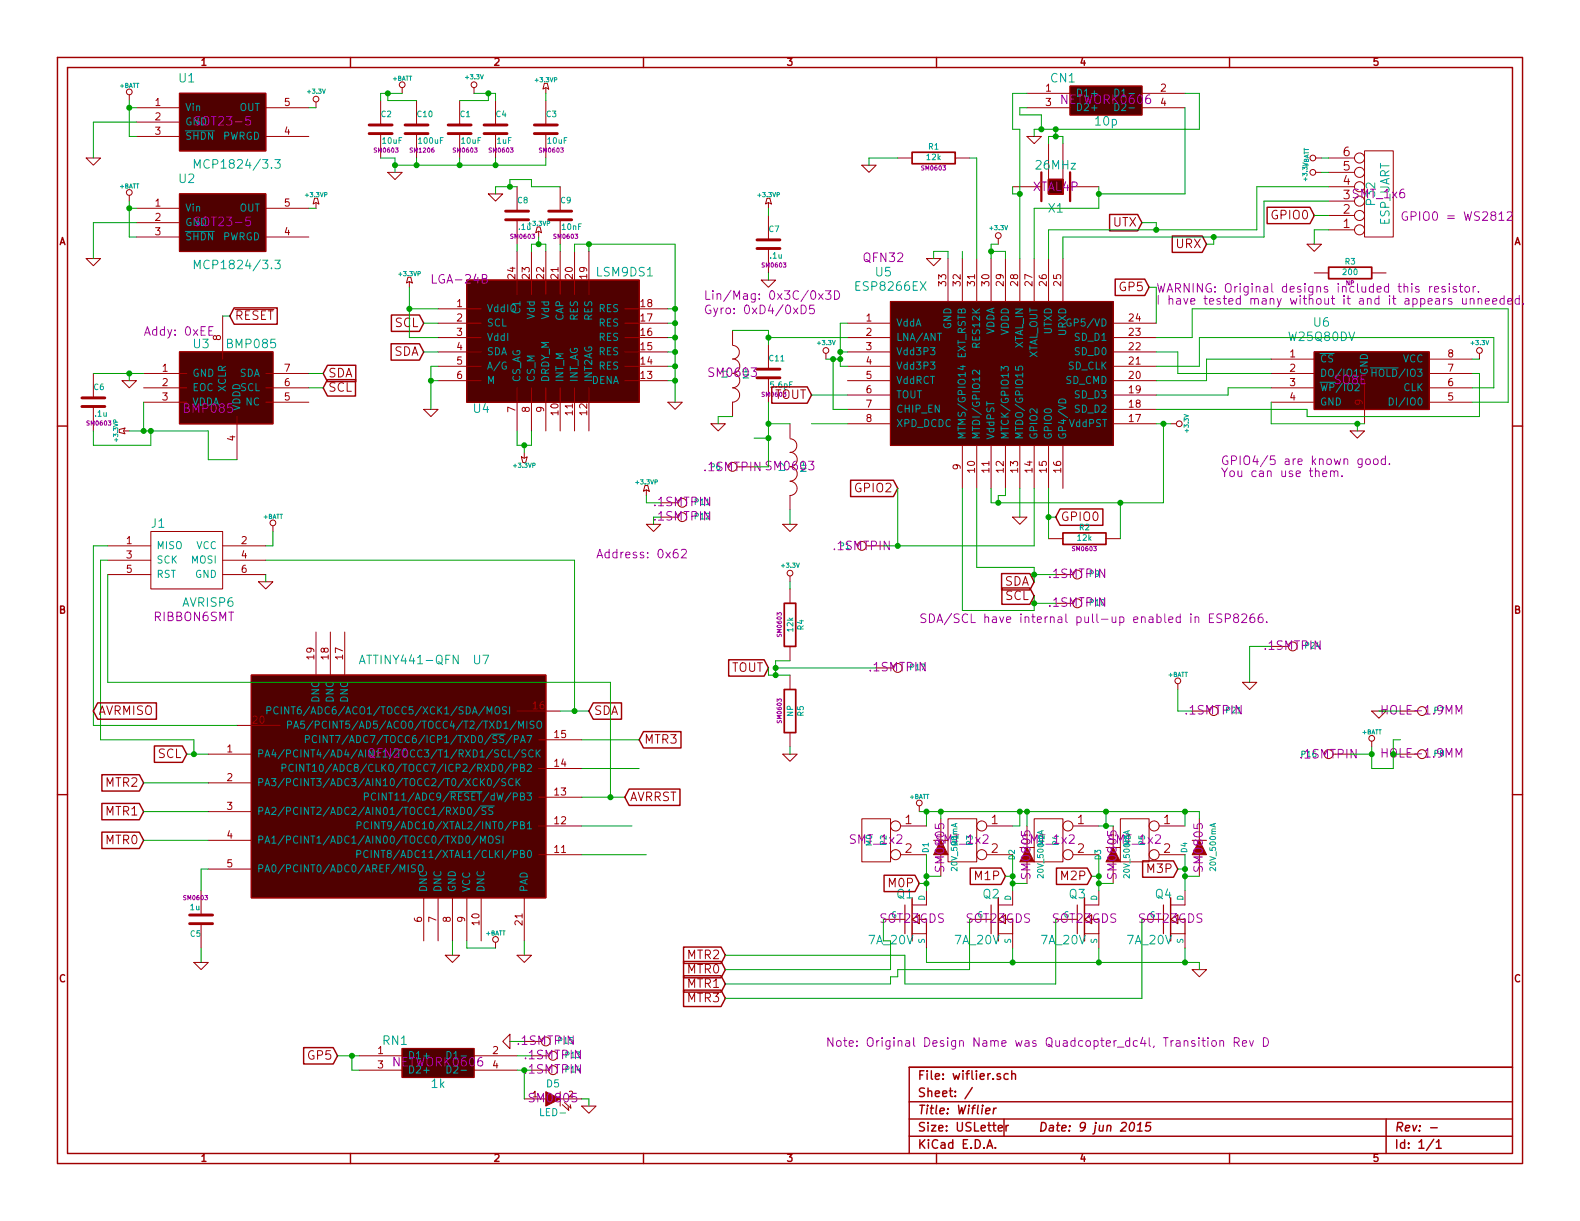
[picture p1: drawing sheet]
<svg xmlns="http://www.w3.org/2000/svg" width="279mm" height="216mm" viewBox="0 0 279 216" stroke-linecap="round" stroke-linejoin="round" font-family="sans-serif">
<defs><g id="words">
<g font-size="2.1" fill="#00a0a0">
<text x="31.7" y="14.7">U1</text>
<text x="185.9" y="14.7">CN1</text>
<text x="193.8" y="22.3">10p</text>
<text x="35.4" y="29.9">MCP1824/3.3</text>
<text x="31.7" y="32.4">U2</text>
<text x="183.3" y="30">26MHz</text>
<text x="185.4" y="37.7">X1</text>
<text x="245.8" y="40" transform="rotate(-90 245.8 40)">ESP_UART</text>
<text x="35.4" y="47.7">MCP1824/3.3</text>
<text x="105.6" y="48.9">LSM9DS1</text>
<text x="151.6" y="51.5">ESP8266EX</text>
<text x="154.9" y="48.9">U5</text>
<text x="232.3" y="57.8">U6</text>
<text x="34.2" y="61.6">U3</text>
<text x="40.3" y="61.6">BMP085</text>
<text x="228" y="60.4">W25Q80DV</text>
<text x="83.7" y="73.1">U4</text>
<text x="26.8" y="93.4">J1</text>
<text x="32.3" y="107.4">AVRISP6</text>
<text x="64.2" y="117.5">ATTINY441-QFN</text>
<text x="83.7" y="117.5">U7</text>
<text x="158.6" y="158.9">Q1</text>
<text x="173.9" y="158.9">Q2</text>
<text x="189.1" y="158.9">Q3</text>
<text x="204.3" y="158.9">Q4</text>
<text x="168.9" y="167.1">7A_20V</text>
<text x="184.1" y="167.1">7A_20V</text>
<text x="199.4" y="167.1">7A_20V</text>
<text x="67.7" y="184.8">RN1</text>
<text x="76.3" y="192.5">1k</text>
</g>
<g font-size="2.1" fill="#a000a0">
<text x="35.1" y="22.3">SOT23-5</text>
<text x="187.7" y="18.5">NETWORK0606</text>
<text x="182.6" y="33.9">XTAL4P</text>
<text x="237.5" y="35.3">3 SMT_1x6</text>
<text x="35.1" y="40.1">SOT23-5</text>
<text x="243.3" y="36.2" transform="rotate(-90 243.3 36.2)">P32</text>
<text x="247.6" y="39.1">GPIO0 = WS2812</text>
<text x="152.8" y="46.4">QFN32</text>
<text x="76.8" y="50.2">LGA-24B</text>
<text x="124.5" y="53.1">Lin/Mag: 0x3C/0x3D</text>
<text x="204.5" y="51.8">WARNING: Original designs included this resistor.</text>
<text x="204.5" y="53.9">I have tested many without it and it appears unneeded.</text>
<text x="25.4" y="59.4">Addy: 0xEE</text>
<text x="124.5" y="55.6">Gyro: 0xD4/0xD5</text>
<text x="125.6" y="66.7">SM0603</text>
<text x="235.9" y="68">SO8E</text>
<text x="32.7" y="73.1">BMP085</text>
<text x="215.9" y="82.3">GPIO4/5 are known good.</text>
<text x="115.8" y="89.6">.1SMTPIN</text>
<text x="215.9" y="84.4">You can use them.</text>
<text x="105.4" y="98.8">Address: 0x62</text>
<text x="147.5" y="97.4">.1SMTPIN</text>
<text x="185.6" y="102.3">.1SMTPIN</text>
<text x="185.6" y="107.4">.1SMTPIN</text>
<text x="27.3" y="109.9">RIBBON6SMT</text>
<text x="162.6" y="110.2">SDA/SCL have internal pull-up enabled in ESP8266.</text>
<text x="153.9" y="118.8">.1SMTPIN</text>
<text x="223.7" y="115">.1SMTPIN</text>
<text x="209.8" y="126.4">.1SMTPIN</text>
<text x="244.9" y="126.4">HOLE-1.9MM</text>
<text x="65.2" y="134">QFN20</text>
<text x="230.1" y="134.2">.1SMTPIN</text>
<text x="150.3" y="149.3">SMT_1x2</text>
<text x="165.6" y="149.3">SMT_1x2</text>
<text x="180.8" y="149.3">SMT_1x2</text>
<text x="196" y="149.3">SMT_1x2</text>
<text x="167.1" y="153.8" transform="rotate(-90 167.1 153.8)">SM0805</text>
<text x="182.3" y="155.1" transform="rotate(-90 182.3 155.1)">SM0805</text>
<text x="197.5" y="155.1" transform="rotate(-90 197.5 155.1)">SM0805</text>
<text x="212.8" y="153.8" transform="rotate(-90 212.8 153.8)">SM0805</text>
<text x="155.6" y="163.2">SOT23GDS</text>
<text x="170.9" y="163.2">SOT23GDS</text>
<text x="186.1" y="163.2">SOT23GDS</text>
<text x="201.3" y="163.2">SOT23GDS</text>
<text x="91.6" y="184.8">.1SMTPIN</text>
<text x="146" y="185.2">Note: Original Design Name was Quadcopter_dc4l, Transition Rev D</text>
<text x="69.6" y="188.6">NETWORK0606</text>
<text x="92.9" y="187.4">.1SMTPIN</text>
<text x="92.9" y="189.9">.1SMTPIN</text>
<text x="93.9" y="195">SM0805</text>
</g>
<g font-size="2.1" fill="#a00000">
<text x="237.5" y="27.7">6</text>
<text x="237.5" y="32.8">4</text>
<text x="237.5" y="30.2">5</text>
<text x="196.8" y="40.1">UTX</text>
<text x="225" y="38.9">GPIO0</text>
<text x="237.5" y="40.4">1</text>
<text x="237.5" y="37.8">2</text>
<text x="208" y="43.9">URX</text>
<text x="198" y="51.6">GP5</text>
<text x="41.6" y="56.6">RESET</text>
<text x="69.8" y="57.9">SCL</text>
<text x="69.5" y="63">SDA</text>
<text x="58.1" y="66.8">SDA</text>
<text x="58.1" y="69.3">SCL</text>
<text x="136.8" y="70.6">TOUT</text>
<text x="151.4" y="87.1">GPIO2</text>
<text x="187.6" y="92.2">GPIO0</text>
<text x="177.5" y="103.6">SDA</text>
<text x="177.7" y="106.2">SCL</text>
<text x="129.2" y="118.9">TOUT</text>
<text x="17.4" y="126.5">AVRMISO</text>
<text x="105.1" y="126.5">SDA</text>
<text x="113.9" y="131.6">MTR3</text>
<text x="27.9" y="134.1">SCL</text>
<text x="18.7" y="139.2">MTR2</text>
<text x="111.4" y="141.7">AVRRST</text>
<text x="18.7" y="149.4">MTR0</text>
<text x="18.7" y="144.3">MTR1</text>
<text x="160.1" y="145.8">1</text>
<text x="175.3" y="145.8">1</text>
<text x="190.6" y="145.8">1</text>
<text x="205.8" y="145.8">1</text>
<text x="160.1" y="150.9">2</text>
<text x="172.5" y="155.7">M1P</text>
<text x="175.3" y="150.9">2</text>
<text x="187.8" y="155.7">M2P</text>
<text x="190.6" y="150.9">2</text>
<text x="203" y="154.4">M3P</text>
<text x="205.8" y="150.9">2</text>
<text x="157.3" y="157">M0P</text>
<text x="121.6" y="172.2">MTR0</text>
<text x="121.6" y="169.7">MTR2</text>
<text x="121.6" y="177.3">MTR3</text>
<text x="121.6" y="174.8">MTR1</text>
<text x="54.5" y="187.5">GP5</text>
<text x="162.3" y="191">File: wiflier.sch</text>
<text x="162.3" y="197.1">Title: Wiflier</text>
<text x="162.3" y="194.1">Sheet: /</text>
<text x="162.3" y="203.2">KiCad E.D.A.</text>
<text x="162.3" y="200.2">Size: USLetter</text>
<text x="183.6" y="200.2">Date: 9 jun 2015</text>
<text x="246.6" y="200.2">Rev: -</text>
<text x="246.6" y="203.2">Id: 1/1</text>
</g>
<g font-size="2.1" fill="#00a000">
<text x="124.7" y="83.4">.1SMTPIN SM0603</text>
<text x="115.8" y="92.1">.1SMTPIN</text>
<text x="244.9" y="134">HOLE-1.9MM</text>
<text x="153.6" y="167.1">7A_20V</text>
</g>
<g font-size="1.8" fill="#a00000">
<text x="35.6" y="11.7">1</text>
<text x="87.4" y="11.7">2</text>
<text x="139.2" y="11.7">3</text>
<text x="191" y="11.7">4</text>
<text x="242.8" y="11.7">5</text>
<text x="184.9" y="16.3">1</text>
<text x="205.3" y="16.3">2</text>
<text x="27.5" y="18.8">1</text>
<text x="27.5" y="21.3">2</text>
<text x="27.5" y="23.9">3</text>
<text x="50.3" y="23.9">4</text>
<text x="50.3" y="18.8">5</text>
<text x="184.9" y="18.8">3</text>
<text x="205.3" y="18.8">4</text>
<text x="27.5" y="36.6">1</text>
<text x="27.5" y="39.1">2</text>
<text x="27.5" y="41.7">3</text>
<text x="50.3" y="41.7">4</text>
<text x="50.3" y="36.6">5</text>
<text x="10.4" y="43.4">A</text>
<text x="267.7" y="43.4">A</text>
<text x="91.2" y="49.2" transform="rotate(-90 91.2 49.2)">24</text>
<text x="93.7" y="49.2" transform="rotate(-90 93.7 49.2)">23</text>
<text x="96.3" y="49.2" transform="rotate(-90 96.3 49.2)">22</text>
<text x="98.8" y="49.2" transform="rotate(-90 98.8 49.2)">21</text>
<text x="101.3" y="49.2" transform="rotate(-90 101.3 49.2)">20</text>
<text x="103.9" y="49.2" transform="rotate(-90 103.9 49.2)">19</text>
<text x="167.4" y="50.5" transform="rotate(-90 167.4 50.5)">33</text>
<text x="169.9" y="50.5" transform="rotate(-90 169.9 50.5)">32</text>
<text x="172.5" y="50.5" transform="rotate(-90 172.5 50.5)">31</text>
<text x="175" y="50.5" transform="rotate(-90 175 50.5)">30</text>
<text x="177.5" y="50.5" transform="rotate(-90 177.5 50.5)">29</text>
<text x="180.1" y="50.5" transform="rotate(-90 180.1 50.5)">28</text>
<text x="182.6" y="50.5" transform="rotate(-90 182.6 50.5)">27</text>
<text x="185.2" y="50.5" transform="rotate(-90 185.2 50.5)">26</text>
<text x="187.7" y="50.5" transform="rotate(-90 187.7 50.5)">25</text>
<text x="80.8" y="54.4">1</text>
<text x="80.8" y="56.9">2</text>
<text x="80.8" y="59.4">3</text>
<text x="113.3" y="59.4">16</text>
<text x="113.3" y="56.9">17</text>
<text x="113.3" y="54.4">18</text>
<text x="153.2" y="56.9">1</text>
<text x="153.2" y="59.4">2</text>
<text x="199.7" y="59.4">23</text>
<text x="199.7" y="56.9">24</text>
<text x="28.7" y="65.8">1</text>
<text x="39.1" y="60.2" transform="rotate(-90 39.1 60.2)">8</text>
<text x="50.3" y="65.8">7</text>
<text x="80.8" y="62">4</text>
<text x="80.8" y="64.5">5</text>
<text x="113.3" y="64.5">14</text>
<text x="113.3" y="62">15</text>
<text x="153.2" y="62">3</text>
<text x="153.2" y="64.5">4</text>
<text x="199.7" y="64.5">21</text>
<text x="199.7" y="62">22</text>
<text x="228.1" y="63.2">1</text>
<text x="228.1" y="65.8">2</text>
<text x="256.1" y="65.8">7</text>
<text x="256.1" y="63.2">8</text>
<text x="28.7" y="68.3">2</text>
<text x="28.7" y="70.9">3</text>
<text x="50.3" y="70.9">5</text>
<text x="50.3" y="68.3">6</text>
<text x="80.8" y="67.1">6</text>
<text x="113.3" y="67.1">13</text>
<text x="153.2" y="67.1">5</text>
<text x="153.2" y="69.6">6</text>
<text x="199.7" y="67.1">20</text>
<text x="199.7" y="69.6">19</text>
<text x="228.1" y="68.3">3</text>
<text x="228.1" y="70.9">4</text>
<text x="241" y="71.6" transform="rotate(-90 241 71.6)">9</text>
<text x="256.1" y="70.9">5</text>
<text x="256.1" y="68.3">6</text>
<text x="41.7" y="78" transform="rotate(-90 41.7 78)">4</text>
<text x="91.2" y="72.9" transform="rotate(-90 91.2 72.9)">7</text>
<text x="93.7" y="72.9" transform="rotate(-90 93.7 72.9)">8</text>
<text x="96.3" y="72.9" transform="rotate(-90 96.3 72.9)">9</text>
<text x="98.8" y="73.4" transform="rotate(-90 98.8 73.4)">10</text>
<text x="101.3" y="73.4" transform="rotate(-90 101.3 73.4)">11</text>
<text x="103.9" y="73.4" transform="rotate(-90 103.9 73.4)">12</text>
<text x="153.2" y="72.1">7</text>
<text x="153.2" y="74.7">8</text>
<text x="199.7" y="74.7">17</text>
<text x="199.7" y="72.1">18</text>
<text x="169.9" y="83" transform="rotate(-90 169.9 83)">9</text>
<text x="172.5" y="83.5" transform="rotate(-90 172.5 83.5)">10</text>
<text x="175" y="83.5" transform="rotate(-90 175 83.5)">11</text>
<text x="177.5" y="83.5" transform="rotate(-90 177.5 83.5)">12</text>
<text x="180.1" y="83.5" transform="rotate(-90 180.1 83.5)">13</text>
<text x="182.6" y="83.5" transform="rotate(-90 182.6 83.5)">14</text>
<text x="185.2" y="83.5" transform="rotate(-90 185.2 83.5)">15</text>
<text x="187.7" y="83.5" transform="rotate(-90 187.7 83.5)">16</text>
<text x="22.4" y="96.3">1</text>
<text x="22.4" y="98.8">3</text>
<text x="22.4" y="101.3">5</text>
<text x="42.7" y="96.3">2</text>
<text x="42.7" y="98.8">4</text>
<text x="42.7" y="101.3">6</text>
<text x="10.4" y="108.6">B</text>
<text x="267.7" y="108.6">B</text>
<text x="55.6" y="116.5" transform="rotate(-90 55.6 116.5)">19</text>
<text x="58.2" y="116.5" transform="rotate(-90 58.2 116.5)">18</text>
<text x="60.7" y="116.5" transform="rotate(-90 60.7 116.5)">17</text>
<text x="94.3" y="125.5">16</text>
<text x="44.8" y="128">20</text>
<text x="98.1" y="130.6">15</text>
<text x="40.2" y="133.1">1</text>
<text x="98.1" y="135.6">14</text>
<text x="40.2" y="138.2">2</text>
<text x="40.2" y="143.3">3</text>
<text x="98.1" y="140.7">13</text>
<text x="40.2" y="148.3">4</text>
<text x="98.1" y="145.8">12</text>
<text x="40.2" y="153.4">5</text>
<text x="98.1" y="150.9">11</text>
<text x="74.7" y="163" transform="rotate(-90 74.7 163)">6</text>
<text x="77.2" y="163" transform="rotate(-90 77.2 163)">7</text>
<text x="79.8" y="163" transform="rotate(-90 79.8 163)">8</text>
<text x="82.3" y="163" transform="rotate(-90 82.3 163)">9</text>
<text x="84.8" y="163.5" transform="rotate(-90 84.8 163.5)">10</text>
<text x="92.5" y="163.5" transform="rotate(-90 92.5 163.5)">21</text>
<text x="10.4" y="173.7">C</text>
<text x="267.7" y="173.7">C</text>
<text x="66.8" y="186.4">1</text>
<text x="66.8" y="189">3</text>
<text x="87.1" y="186.4">2</text>
<text x="87.1" y="189">4</text>
<text x="35.6" y="205.5">1</text>
<text x="87.4" y="205.5">2</text>
<text x="139.2" y="205.5">3</text>
<text x="191" y="205.5">4</text>
<text x="242.8" y="205.5">5</text>
</g>
<g font-size="1.8" fill="#a000a0">
<text x="190.2" y="17.1">D1+</text>
<text x="32.8" y="22.2">GND</text>
<text x="32.8" y="40">GND</text>
<text x="72.1" y="187.3">D1+</text>
</g>
<g font-size="1.8" fill="#00a0a0">
<text x="198.1" y="17.1">D1-</text>
<text x="32.8" y="19.7">Vin</text>
<text x="42.2" y="19.7">OUT</text>
<text x="190.2" y="19.7">D2+</text>
<text x="198.1" y="19.7">D2-</text>
<text x="32.8" y="24.8">SHDN</text>
<text x="39.2" y="24.8">PWRGD</text>
<text x="32.8" y="37.5">Vin</text>
<text x="42.2" y="37.5">OUT</text>
<text x="32.8" y="42.5">SHDN</text>
<text x="39.2" y="42.5">PWRGD</text>
<text x="86.1" y="55.2">VddIO</text>
<text x="86.1" y="57.8">SCL</text>
<text x="92.1" y="55.3" transform="rotate(-90 92.1 55.3)">C1</text>
<text x="94.6" y="56.4" transform="rotate(-90 94.6 56.4)">Vdd</text>
<text x="97.2" y="56.4" transform="rotate(-90 97.2 56.4)">Vdd</text>
<text x="99.7" y="56.8" transform="rotate(-90 99.7 56.8)">CAP</text>
<text x="102.2" y="56.7" transform="rotate(-90 102.2 56.7)">RES</text>
<text x="104.8" y="56.7" transform="rotate(-90 104.8 56.7)">RES</text>
<text x="105.8" y="57.8">RES</text>
<text x="105.8" y="55.2">RES</text>
<text x="158.5" y="57.8">VddA</text>
<text x="168.3" y="58.3" transform="rotate(-90 168.3 58.3)">GND</text>
<text x="175.9" y="59.4" transform="rotate(-90 175.9 59.4)">VDDA</text>
<text x="178.4" y="59.4" transform="rotate(-90 178.4 59.4)">VDDD</text>
<text x="186.1" y="59.2" transform="rotate(-90 186.1 59.2)">UTXD</text>
<text x="188.6" y="59.4" transform="rotate(-90 188.6 59.4)">URXD</text>
<text x="189.4" y="57.8">GP5/VD</text>
<text x="86.1" y="60.3">VddI</text>
<text x="86.1" y="62.9">SDA</text>
<text x="86.1" y="65.4">A/G</text>
<text x="105.8" y="65.4">RES</text>
<text x="105.8" y="62.9">RES</text>
<text x="105.8" y="60.3">RES</text>
<text x="158.5" y="60.3">LNA/ANT</text>
<text x="158.5" y="62.9">Vdd3P3</text>
<text x="158.5" y="65.4">Vdd3P3</text>
<text x="170.8" y="63.6" transform="rotate(-90 170.8 63.6)">EXT_RSTB</text>
<text x="173.4" y="61.2" transform="rotate(-90 173.4 61.2)">RES12K</text>
<text x="181" y="61.7" transform="rotate(-90 181 61.7)">XTAL_IN</text>
<text x="183.5" y="63.7" transform="rotate(-90 183.5 63.7)">XTAL_OUT</text>
<text x="188.7" y="65.4">SD_CLK</text>
<text x="190.1" y="62.9">SD_D0</text>
<text x="190.1" y="60.3">SD_D1</text>
<text x="233.4" y="64.1">CS</text>
<text x="248" y="64.1">VCC</text>
<text x="34" y="66.7">GND</text>
<text x="34" y="69.2">EOC</text>
<text x="34" y="71.8">VDDA</text>
<text x="40" y="69.3" transform="rotate(-90 40 69.3)">XCLR</text>
<text x="42.2" y="66.7">SDA</text>
<text x="42.4" y="69.2">SCL</text>
<text x="43.4" y="71.8">NC</text>
<text x="86.1" y="67.9">M</text>
<text x="92.1" y="67.6" transform="rotate(-90 92.1 67.6)">CS_AG</text>
<text x="94.6" y="67.6" transform="rotate(-90 94.6 67.6)">CS_M</text>
<text x="97.2" y="67.6" transform="rotate(-90 97.2 67.6)">DRDY_M</text>
<text x="99.7" y="67.6" transform="rotate(-90 99.7 67.6)">INT_M</text>
<text x="102.2" y="67.6" transform="rotate(-90 102.2 67.6)">INT_AG</text>
<text x="104.5" y="67.9">DENA</text>
<text x="104.8" y="67.6" transform="rotate(-90 104.8 67.6)">INT2AG</text>
<text x="158.5" y="67.9">VddRCT</text>
<text x="158.5" y="70.5">TOUT</text>
<text x="188.4" y="67.9">SD_CMD</text>
<text x="190.1" y="70.5">SD_D3</text>
<text x="233.4" y="66.7">DO/IO1</text>
<text x="233.4" y="69.2">WP/IO2</text>
<text x="233.4" y="71.8">GND</text>
<text x="241.9" y="66.3" transform="rotate(-90 241.9 66.3)">GND</text>
<text x="243.4" y="66.7">HOLD/IO3</text>
<text x="246.6" y="71.8">DI/IO0</text>
<text x="248.1" y="69.2">CLK</text>
<text x="42.5" y="72.6" transform="rotate(-90 42.5 72.6)">VDDD</text>
<text x="158.5" y="73">CHIP_EN</text>
<text x="158.5" y="75.6">XPD_DCDC</text>
<text x="170.8" y="77.7" transform="rotate(-90 170.8 77.7)">MTMS/GPIO14</text>
<text x="173.4" y="77.7" transform="rotate(-90 173.4 77.7)">MTDI/GPIO12</text>
<text x="175.9" y="77.7" transform="rotate(-90 175.9 77.7)">VddPST</text>
<text x="178.4" y="77.7" transform="rotate(-90 178.4 77.7)">MTCK/GPIO13</text>
<text x="181" y="77.7" transform="rotate(-90 181 77.7)">MTDO/GPIO15</text>
<text x="183.5" y="77.7" transform="rotate(-90 183.5 77.7)">GPIO2</text>
<text x="186.1" y="77.7" transform="rotate(-90 186.1 77.7)">GPIO0</text>
<text x="188.6" y="77.7" transform="rotate(-90 188.6 77.7)">GP4/VD</text>
<text x="189.1" y="75.6">VddPST</text>
<text x="190.1" y="73">SD_D2</text>
<text x="27.7" y="97.2">MISO</text>
<text x="27.7" y="99.7">SCK</text>
<text x="33.8" y="99.7">MOSI</text>
<text x="34.6" y="97.2">VCC</text>
<text x="27.7" y="102.2">RST</text>
<text x="34.4" y="102.2">GND</text>
<text x="56.5" y="124.2" transform="rotate(-90 56.5 124.2)">DNC</text>
<text x="59.1" y="124.2" transform="rotate(-90 59.1 124.2)">DNC</text>
<text x="61.6" y="124.2" transform="rotate(-90 61.6 124.2)">DNC</text>
<text x="50.5" y="128.9">PA5/PCINT5/AD5/ACO0/TOCC4/T2/TXD1/MISO</text>
<text x="52.5" y="126.4">PCINT6/ADC6/ACO1/TOCC5/XCK1/SDA/MOSI</text>
<text x="59.9" y="131.4">PCINT7/ADC7/TOCC6/ICP1/TXD0/SS/PA7</text>
<text x="45.5" y="134">PA4/PCINT4/AD4/AIN11/TOCC3/T1/RXD1/SCL/SCK</text>
<text x="56.1" y="136.5">PCINT10/ADC8/CLKO/TOCC7/ICP2/RXD0/PB2</text>
<text x="45.5" y="139.1">PA3/PCINT3/ADC3/AIN10/TOCC2/T0/XCK0/SCK</text>
<text x="68.1" y="141.6">PCINT11/ADC9/RESET/dW/PB3</text>
<text x="45.5" y="144.1">PA2/PCINT2/ADC2/AIN01/TOCC1/RXD0/SS</text>
<text x="45.5" y="149.2">PA1/PCINT1/ADC1/AIN00/TOCC0/TXD0/MOSI</text>
<text x="67.3" y="146.7">PCINT9/ADC10/XTAL2/INT0/PB1</text>
<text x="45.5" y="154.3">PA0/PCINT0/ADC0/AREF/MISO</text>
<text x="67" y="151.8">PCINT8/ADC11/XTAL1/CLKI/PB0</text>
<text x="75.6" y="157.7" transform="rotate(-90 75.6 157.7)">DNC</text>
<text x="78.1" y="157.7" transform="rotate(-90 78.1 157.7)">DNC</text>
<text x="80.6" y="157.7" transform="rotate(-90 80.6 157.7)">GND</text>
<text x="83.2" y="157.7" transform="rotate(-90 83.2 157.7)">VCC</text>
<text x="85.7" y="157.7" transform="rotate(-90 85.7 157.7)">DNC</text>
<text x="93.3" y="157.7" transform="rotate(-90 93.3 157.7)">PAD</text>
<text x="72.1" y="189.9">D2+</text>
<text x="80" y="187.3">D1-</text>
<text x="80" y="189.9">D2-</text>
<text x="95.7" y="197.4">LED-</text>
<text x="96.7" y="192.3">D5</text>
</g>
<g font-size="1.4" fill="#00a0a0">
<text x="67.4" y="20.8">C2</text>
<text x="73.8" y="20.8">C10</text>
<text x="81.4" y="20.8">C1</text>
<text x="87.7" y="20.8">C4</text>
<text x="96.6" y="20.8">C3</text>
<text x="67.7" y="25.5">10uF</text>
<text x="74.1" y="25.5">100uF</text>
<text x="81.6" y="25.5">10uF</text>
<text x="87.9" y="25.5">1uF</text>
<text x="96.9" y="25.5">10uF</text>
<text x="163.9" y="28.3">12k</text>
<text x="164.2" y="26.5">R1</text>
<text x="91.5" y="36">C8</text>
<text x="99.2" y="36">C9</text>
<text x="91.7" y="40.7">.1u</text>
<text x="99.4" y="40.7">10nF</text>
<text x="136" y="41.1">C7</text>
<text x="136.2" y="45.8">.1u</text>
<text x="237.9" y="46.8">R3</text>
<text x="237.6" y="48.7">200</text>
<text x="136.1" y="63.9">C11</text>
<text x="16.6" y="69">C6</text>
<text x="128.7" y="66.9" transform="rotate(-90 128.7 66.9)">L1</text>
<text x="16.8" y="73.7">.1u</text>
<text x="138.9" y="83.4" transform="rotate(-90 138.9 83.4)">L2</text>
<text x="190.6" y="95.7">12k</text>
<text x="190.9" y="93.8">R2</text>
<text x="140.3" y="111.6" transform="rotate(-90 140.3 111.6)">12k</text>
<text x="142.2" y="111.4" transform="rotate(-90 142.2 111.4)">R4</text>
<text x="140.3" y="126.7" transform="rotate(-90 140.3 126.7)">NP</text>
<text x="142.2" y="126.6" transform="rotate(-90 142.2 126.6)">R5</text>
<text x="169.5" y="149.6" transform="rotate(-90 169.5 149.6)">M1</text>
<text x="184.7" y="149.6" transform="rotate(-90 184.7 149.6)">M2</text>
<text x="200" y="149.6" transform="rotate(-90 200 149.6)">M3</text>
<text x="164.3" y="150.7" transform="rotate(-90 164.3 150.7)">D1</text>
<text x="169.3" y="153.8" transform="rotate(-90 169.3 153.8)">20V_500mA</text>
<text x="179.5" y="152" transform="rotate(-90 179.5 152)">D2</text>
<text x="184.6" y="155.1" transform="rotate(-90 184.6 155.1)">20V_500mA</text>
<text x="194.7" y="152" transform="rotate(-90 194.7 152)">D3</text>
<text x="199.8" y="155.1" transform="rotate(-90 199.8 155.1)">20V_500mA</text>
<text x="210" y="150.7" transform="rotate(-90 210 150.7)">D4</text>
<text x="215.1" y="153.8" transform="rotate(-90 215.1 153.8)">20V_500mA</text>
<text x="33.7" y="161">1u</text>
<text x="163.6" y="159.3" transform="rotate(-90 163.6 159.3)">D</text>
<text x="178.8" y="159.3" transform="rotate(-90 178.8 159.3)">D</text>
<text x="194.1" y="159.3" transform="rotate(-90 194.1 159.3)">D</text>
<text x="209.3" y="159.3" transform="rotate(-90 209.3 159.3)">D</text>
<text x="33.7" y="165.7">C5</text>
<text x="157.6" y="162.3">G</text>
<text x="163.6" y="166.8" transform="rotate(-90 163.6 166.8)">S</text>
<text x="172.8" y="162.3">G</text>
<text x="178.8" y="166.8" transform="rotate(-90 178.8 166.8)">S</text>
<text x="188.1" y="162.3">G</text>
<text x="194.1" y="166.8" transform="rotate(-90 194.1 166.8)">S</text>
<text x="203.3" y="162.3">G</text>
<text x="209.3" y="166.8" transform="rotate(-90 209.3 166.8)">S</text>
</g>
<g font-size="1.4" fill="#a000a0">
<text x="132.5" y="67" transform="rotate(-90 132.5 67)">NP</text>
<text x="125.7" y="83.1">P6</text>
<text x="142.7" y="83.5" transform="rotate(-90 142.7 83.5)">NP</text>
<text x="122.9" y="89.3">P11</text>
<text x="122.9" y="91.9">P12</text>
<text x="148.5" y="97.1">P1</text>
<text x="192.7" y="102">P9</text>
<text x="192.8" y="107.1">P10</text>
<text x="161" y="118.5">P17</text>
<text x="230.9" y="114.7">P24</text>
<text x="216.9" y="126.2">P21</text>
<text x="253.6" y="126.2">P7</text>
<text x="230.2" y="133.9">P16</text>
<text x="253.6" y="133.8">P8</text>
<text x="154.3" y="149.6" transform="rotate(-90 154.3 149.6)">M0</text>
<text x="156.8" y="149.5" transform="rotate(-90 156.8 149.5)">P2</text>
<text x="172" y="149.5" transform="rotate(-90 172 149.5)">P3</text>
<text x="187.3" y="149.5" transform="rotate(-90 187.3 149.5)">P4</text>
<text x="202.5" y="149.5" transform="rotate(-90 202.5 149.5)">P5</text>
<text x="98.8" y="184.6">P15</text>
<text x="100.1" y="187.1">P13</text>
<text x="100.1" y="189.7">P14</text>
</g>
<g font-size="1.4" fill="#a00000">
<text x="136.3" y="68.6">5.6pF</text>
<text x="94.2" y="194.1">1</text>
<text x="100.6" y="194.1">2</text>
</g>
<g font-size="1.1" fill="#00a0a0">
<text x="21.1" y="15.6">+BATT</text>
<text x="54.5" y="16.6">+3.3V</text>
<text x="69.4" y="14.3">+BATT</text>
<text x="82.4" y="14">+3.3V</text>
<text x="94.8" y="14.6">+3.3VP</text>
<text x="231.5" y="29.6" transform="rotate(-90 231.5 29.6)">+BATT</text>
<text x="21.1" y="33.4">+BATT</text>
<text x="54.1" y="34.9">+3.3VP</text>
<text x="134.1" y="34.9">+3.3VP</text>
<text x="231.2" y="31.9" transform="rotate(-90 231.2 31.9)">+3.3V</text>
<text x="93.5" y="40">+3.3VP</text>
<text x="175.1" y="40.7">+3.3V</text>
<text x="70.6" y="48.8">+3.3VP</text>
<text x="144.7" y="61">+3.3V</text>
<text x="260.2" y="61">+3.3V</text>
<text x="20.9" y="77.9" transform="rotate(-90 20.9 77.9)">+3.3VP</text>
<text x="210.2" y="76.3" transform="rotate(-90 210.2 76.3)">+3.3V</text>
<text x="90.9" y="82.7">+3.3VP</text>
<text x="112.5" y="85.7">+3.3VP</text>
<text x="46.5" y="91.8">+BATT</text>
<text x="138.3" y="100.4">+3.3V</text>
<text x="206.6" y="119.7">+BATT</text>
<text x="240.8" y="129.9">+BATT</text>
<text x="160.8" y="141.3">+BATT</text>
<text x="85.9" y="165.4">+BATT</text>
</g>
<g font-size="1.1" fill="#a000a0">
<text x="66.3" y="27">SM0603</text>
<text x="72.6" y="27">SM1206</text>
<text x="80.3" y="27">SM0603</text>
<text x="86.6" y="27">SM0603</text>
<text x="95.5" y="27">SM0603</text>
<text x="163.1" y="30.1">SM0603</text>
<text x="90.4" y="42.2">SM0603</text>
<text x="98" y="42.2">SM0603</text>
<text x="134.9" y="47.3">SM0603</text>
<text x="238" y="50.5">NP</text>
<text x="134.9" y="70.2">SM0603</text>
<text x="15.5" y="75.3">SM0603</text>
<text x="189.8" y="97.5">SM0603</text>
<text x="138.3" y="112.4" transform="rotate(-90 138.3 112.4)">SM0603</text>
<text x="138.3" y="127.7" transform="rotate(-90 138.3 127.7)">SM0603</text>
<text x="32.6" y="159.2">SM0603</text>
</g>
</g></defs>
<g fill="none" stroke="#a00000" stroke-width=".25">
<path d="M10.2 10.2h259v195.5h-259zM11.9 11.9h255.6v192.1h-255.6zM62 10.2v1.7M113.8 10.2v1.7M165.6 10.2v1.7M217.4 10.2v1.7M196.2 37.9h5l.7 1.5-.7 1.4h-5zM224.1 36.7h7.5l.8 1.4-.8 1.4h-7.5zM41.4 54.4h7.6v2.9h-7.6l-.8-1.4zM69.2 55.7h5l.7 1.5-.7 1.4h-5zM197.2 49.4h5.2l.8 1.4-.8 1.4h-5.2zM207.3 41.7h5.3l.8 1.5-.8 1.4h-5.3z"/>
<path d="M10.2 75.3h1.7M57.9 64.6h5v2.9h-5l-.8-1.5zM57.9 67.1h5v2.9h-5l-.8-1.4zM69.2 60.8h5l.7 1.4-.7 1.5h-5zM136.5 68.4h6.2l.8 1.5-.8 1.4h-6.2zM267.5 75.3h1.7M150.4 84.9h7.6l.7 1.5-.7 1.4h-7.6zM187.5 90h7.5v2.9h-7.5l-.8-1.5zM128.9 116.7h6.2l.8 1.4-.8 1.5h-6.2zM177.1 101.4h5l.8 1.5-.8 1.4h-5zM177.2 104h4.9l.8 1.4-.8 1.5h-4.9zM17.3 124.3h10.4v2.9h-10.4l-.8-1.5z"/>
<path d="M18 137h6.6l.8 1.4-.8 1.5h-6.6zM27.3 131.9h5l.7 1.5-.7 1.4h-5zM104.9 124.3h5v2.9h-5l-.8-1.5zM111.3 139.5h8.9v2.9h-8.9l-.8-1.4zM113.8 129.4h6.6v2.9h-6.6l-.8-1.5zM10.2 140.5h1.7M18 147.1h6.6l.8 1.5-.8 1.4h-6.6zM18 142.1h6.6l.8 1.4-.8 1.5h-6.6zM156.3 154.8h5.5l.8 1.4-.8 1.5h-5.5zM161.3 158.8v7.6M171.6 153.5h5.4l.8 1.4-.8 1.5h-5.4zM176.5 158.8v7.6"/>
<path d="M186.8 153.5h5.5l.7 1.4-.7 1.5h-5.5zM191.8 158.8v7.6M202.1 152.2h5.4l.8 1.5-.8 1.4h-5.4zM207 158.8v7.6M267.5 140.5h1.7M120.9 175.1h6.6l.8 1.4-.8 1.5h-6.6zM120.9 172.5h6.6l.8 1.5-.8 1.4h-6.6zM120.9 170h6.6l.8 1.5-.8 1.4h-6.6zM120.9 167.5h6.6l.8 1.4-.8 1.5h-6.6zM53.7 185.2h5.2l.8 1.5-.8 1.4h-5.2zM160.8 194.8h106.7M160.8 197.9h106.7"/>
<path d="M171.9 192.3l-1.3 2M174.3 196.4l.8-.1-.1-.3h-.6l-.1 .7 .2 .3 .4-.1M175.7 195.9l-.1 1.1M176.2 195.9l-.3 .1-.2 .2M176.5 199.5l.8-.1-.1-.3-.4-.1-.3 .2 .1 .7h.6M176.9 189.9l-.4-.1-.2 .3 .1 .2 .5 .1v.4h-.6M177.5 197.9v3M177.9 199v1M178.3 189.9a.48 .48 0 0 0-.7 .1v.7l.3 .2 .4-.1M178.3 199l-.2 .1-.2 .2M178.9 190l.1-.1a.36 .36 0 0 1 .6 .2v.8M178.9 189.3v1.6"/>
<path d="M199.9 198.6l.4-.1a.88 .88 0 0 1-.3 1.5l-.3-.3a1.19 1.19 0 0 1 .2-1.1zM201.1 200h.9M201.2 198.9l.5-.4-.2 1.5M203.5 198.5h-.7l-.2 .7 .2-.1h.6l.1 .3-.2 .5-.2 .1-.6-.1M245.1 197.9v6.1M253 199.4h1.2M267.5 188.7h-106.7v15.3M62 204v1.7M113.8 204v1.7M160.8 200.9h106.7M165.6 204v1.7M174.5 203l.5-1.5 .5 1.5"/>
<path d="M174.7 202.6h.7M176 202.9v.1M217.4 204v1.7M253.5 201.4l-1.3 2M254 202l.4-.5v1.5M254 203h.9"/>
</g>
<g fill="#500000" stroke="#500000" stroke-width=".25">
<path d="M232.4 62.2h20.3v10.2h-20.3z"/>
<path d="M189.2 15.2h12.7v5.1h-12.7z"/>
<path d="M31.7 16.5h15.3v10.2h-15.3z"/>
<path d="M31.7 34.3h15.3v10.2h-15.3z"/>
<path d="M31.7 62.2h16.6v12.7h-16.6z"/>
<path d="M157.5 53.3h39.3v25.4h-39.3z"/>
<path d="M44.4 119.4h52.1v39.4h-52.1z"/>
<path d="M71.1 185.4h12.7v5.1h-12.7z"/>
<path d="M82.5 49.5h30.5v21.6h-30.5z"/>
</g>
<g fill="none" stroke="#a00000" stroke-width=".18">
<path d="M22.9 16.8v1M24.1 19.1h7.6M31.7 16.5h15.3v10.2h-15.3zM47 19.1h7.6M55.9 18v1.1M67.3 17.8v4.3M71.1 15.5v1M73.7 17.8v4.3M81.3 17.8v4.3M83.8 15.5v1M87.6 17.8v4.3M96.3 14.7h.5l.2 1-.5-.2-.5 .2z"/>
<path d="M96.5 15.5v1M96.5 17.8v4.3M181.6 16.5h7.6M181.6 19.1h7.6M189.2 15.2h12.7v5.1h-12.7zM201.9 16.5h7.6M201.9 19.1h7.6M15.2 27.9h2.6l-1.3 1.3zM22.9 34.5v1.1M24.1 21.6h7.6M24.1 24.1h7.6M24.1 36.8h7.6"/>
<path d="M24.1 39.4h7.6M31.7 34.3h15.3v10.2h-15.3zM47 24.1h7.6M47 36.8h7.6M55.6 35.1h.5l.3 1-.5-.3-.5 .3zM55.9 35.8v1M67.3 23.6v4.3M68.6 30.5h2.5l-1.3 1.3zM73.7 23.6v4.3M81.3 23.6v4.3M86.4 34.3h2.5l-1.3 1.3zM87.6 23.6v4.3"/>
<path d="M91.4 33v4.3M91.4 38.9v4.3M96.5 23.6v4.3M99.1 33v4.3M99.1 38.9v4.3M135.6 35.1h.5l.3 1-.5-.3-.5 .3zM135.9 35.8v1M135.9 38.1v4.3M152.4 29.2h2.5l-1.2 1.3zM158.7 27.9h2.6M168.9 27.9h2.5M179.1 33h5"/>
<path d="M181.6 24.1h2.5l-1.2 1.3zM185.4 25.4v7.6M188 25.4v7.6M189.2 33h5.1M232.7 30.5h1M232.7 27.9h1M234.9 33h4.6M234.9 38.1h4.6M234.9 35.6h4.6M234.9 30.5h4.6M234.9 27.9h4.6M241.3 26.7h5.1v15.2h-5.1z"/>
<path d="M15.2 45.7h2.6l-1.3 1.3zM24.1 41.9h7.6M39.4 55.9v7.6M41.6 54.7h6.8M47 41.9h7.6M72.1 49h.5l.3 1-.5-.2-.5 .2zM72.4 49.8v1M77.5 57.2h7.6M77.5 59.7h7.6M77.5 54.6h7.6M82.5 49.5h30.5v21.6h-30.5zM91.4 44.5v7.6"/>
<path d="M94 44.5v7.6M95 40.1h.5l.3 1-.6-.2-.5 .2zM95.2 40.9v1M96.5 44.5v7.6M99.1 44.5v7.6M101.6 44.5v7.6M104.1 44.5v7.6M110.5 57.2h7.6M110.5 59.7h7.6M110.5 54.6h7.6M129.5 58.4v2.6M134.6 49.5h2.6l-1.3 1.3z"/>
<path d="M135.9 43.9v4.4M149.9 57.2h7.6M149.9 59.7h7.6M157.5 53.3h39.3v25.4h-39.3zM163.8 45.7h2.6l-1.3 1.3zM167.6 45.7v7.6M170.2 45.7v7.6M172.7 45.7v7.6M175.3 45.7v7.6M176.5 42.2v1M177.8 45.7v7.6M180.3 45.7v7.6"/>
<path d="M182.9 45.7v7.6M185.4 45.7v7.6M188 45.7v7.6M196.8 57.2h7.7M196.8 59.7h7.7M231.1 43.2h2.6l-1.3 1.3zM232.4 48.3h2.5M234.9 40.6h4.6M242.6 48.3h2.5M16.5 66v4.4M16.5 71.9v4.3M21.1 75.9l1-.2-.3 .5 .3 .5-1-.2z"/>
<path d="M21.6 67.3h2.5l-1.2 1.3zM21.8 76.2h1.1M25.4 66h7.6M25.4 68.6h7.6M25.4 71.1h7.6M31.7 62.2h16.6v12.7h-16.6zM41.9 73.7v7.6M47 66h7.6M47 68.6h7.6M47 71.1h7.6M74.9 72.4h2.6l-1.3 1.3zM77.5 62.2h7.6"/>
<path d="M77.5 64.8h7.6M77.5 67.3h7.6M91.4 68.6v7.6M94 68.6v7.6M96.5 68.6v7.6M99.1 68.6v7.6M101.6 68.6v7.6M104.1 68.6v7.6M110.5 62.2h7.6M110.5 64.8h7.6M110.5 67.3h7.6M118.1 71.1h2.5l-1.2 1.3z"/>
<path d="M125.7 74.9h2.6l-1.3 1.3zM129.5 71.1v2.6M129.6 68.6a1.24 1.24 0 0 1 1.2 1.3 1.24 1.24 0 0 1-1.3 1.2M129.6 66a1.27 1.27 0 0 1 1.2 1.3 1.27 1.27 0 0 1-1.3 1.3M129.6 63.5a1.27 1.27 0 0 1 1.2 1.3 1.27 1.27 0 0 1-1.3 1.2M129.6 61.1a1.19 1.19 0 0 1 1.1 1.2 1.19 1.19 0 0 1-1.2 1.2M135.9 61v4.3M135.9 66.8v4.3M139.7 74.9v2.6M139.7 80a1.27 1.27 0 0 1 1.3 1.3 1.27 1.27 0 0 1-1.3 1.2M139.7 77.6a1.19 1.19 0 0 1 1.2 1.2 1.19 1.19 0 0 1-1.2 1.2M146 62.5v1"/>
<path d="M149.9 62.2h7.6M149.9 64.8h7.6M149.9 67.3h7.6M149.9 69.9h7.6M149.9 72.4h7.6M149.9 74.9h7.6M170.2 78.7v7.7M172.7 78.7v7.7M175.3 78.7v7.7M177.8 78.7v7.7M180.3 78.7v7.7M182.9 78.7v7.7"/>
<path d="M185.4 78.7v7.7M188 78.7v7.7M196.8 62.2h7.7M196.8 64.8h7.7M196.8 67.3h7.7M196.8 69.9h7.7M196.8 72.4h7.7M196.8 74.9h7.7M207 74.9h1M224.8 63.5h7.6M224.8 66h7.6M224.8 68.6h7.6"/>
<path d="M224.8 71.1h7.6M232.4 62.2h20.3v10.2h-20.3zM238.8 76.2h2.5l-1.3 1.3zM241.3 67.3v7.6M252.7 63.5h7.6M252.7 66h7.6M252.7 68.6h7.6M252.7 71.1h7.6M261.6 62.5v1M19 96.5h7.7M19 99.1h7.7M26.7 94h12.7v10.1h-12.7z"/>
<path d="M39.4 96.5h7.6M39.4 99.1h7.6M48.3 93v1M92.2 80.8l.5 .2 .5-.2-.2 1h-.5zM92.7 80v1M114 85.9h.6l.2 1-.5-.3-.5 .3zM114.3 86.6v1M114.3 92.7h2.5l-1.2 1.3zM138.4 92.7h2.6l-1.3 1.3zM139.7 85.1a1.24 1.24 0 0 1 1.2 1.3 1.24 1.24 0 0 1-1.2 1.2v2.6M139.7 82.5a1.27 1.27 0 0 1 1.3 1.3 1.27 1.27 0 0 1-1.3 1.3M179.1 91.4h2.5l-1.3 1.3z"/>
<path d="M185.4 95.3h2.6M195.6 95.3h2.5M19 101.6h7.7M39.4 101.6h7.6M44.4 119.4h52.1v39.4h-52.1zM45.7 102.9h2.6l-1.3 1.2zM55.9 111.8v7.6M58.4 111.8v7.6M61 111.8v7.6M139.7 101.9v1M139.7 104.1v2.6M139.7 114.3v2.5"/>
<path d="M139.7 119.4v2.5M36.8 133.4h7.6M36.8 138.4h7.6M41.9 128.3h7.6M91.4 125.7h7.7M95.2 135.9h7.7M95.2 130.8h7.7M138.4 133.4h2.6l-1.3 1.2zM139.7 129.5v2.6M208.3 120.9v1M219.7 120.7h2.5l-1.2 1.2zM242.6 131.1v1"/>
<path d="M242.6 125.7h2.5l-1.3 1.3zM35.6 157.5v4.3M36.8 143.5h7.6M36.8 148.6h7.6M36.8 153.7h7.6M74.9 158.8v7.6M77.5 158.8v7.6M80 158.8v7.6M82.5 158.8v7.6M85.1 158.8v7.6M92.7 158.8v7.6M95.2 146.1h7.7"/>
<path d="M95.2 151.1h7.7M95.2 141h7.7M152.4 144.8h5.1v7.6h-5.1zM159.3 146.1h4.5M159.3 151.1h4.5M162.6 142.5v1M163.8 157.5v2.5h-2.5M166.4 144.8v3.8M166.4 151.1v3.8M167.6 144.8h5.1v7.6h-5.1zM174.5 146.1h4.6M174.5 151.1h4.6"/>
<path d="M179.1 157.5v2.5h-2.6M181.6 146.1v3.8M181.6 152.4v3.8M182.9 144.8h5.1v7.6h-5.1zM189.7 146.1h4.6M189.7 151.1h4.6M194.3 157.5v2.5h-2.5M196.8 146.1v3.8M196.8 152.4v3.8M198.1 144.8h5.1v7.6h-5.1zM205 146.1h4.5M205 151.1h4.5"/>
<path d="M209.5 157.5v2.5h-2.5M212.1 144.8v3.8M212.1 151.1v3.8M34.3 170.2h2.5l-1.2 1.3zM35.6 163.3v4.3M78.7 168.9h2.6l-1.3 1.3zM87.6 166.6v1M91.4 168.9h2.6l-1.3 1.3zM156.2 162.6h3.8M161.3 165.1h2.5v2.5M171.4 162.6h3.9M176.5 165.1h2.6v2.5"/>
<path d="M186.7 162.6h3.8M191.8 165.1h2.5v2.5M201.9 162.6h3.8M207 165.1h2.5v2.5M210.8 171.5h2.6l-1.3 1.2zM63.5 186.7h7.6M63.5 189.2h7.6M71.1 185.4h12.7v5.1h-12.7zM83.8 186.7h7.6M83.8 189.2h7.6M88.9 184.2l1.3-1.3v2.5zM92.7 194.3h3.8"/>
<path d="M99.1 194.3h3.8M99.4 195.3l1.2 1-.1-.6M99.8 194.9l1.2 1.1-.2-.7M102.9 195.6h2.5l-1.3 1.3z"/>
<circle cx="22.9" cy="16.3" r=".51"/>
<circle cx="55.9" cy="17.5" r=".51"/>
<circle cx="71.1" cy="15" r=".51"/>
<circle cx="83.8" cy="15" r=".51"/>
<circle cx="22.9" cy="34" r=".51"/>
<circle cx="232.2" cy="30.5" r=".51"/>
<circle cx="232.2" cy="27.9" r=".51"/>
<circle cx="240.4" cy="27.9" r=".89"/>
<circle cx="240.4" cy="35.6" r=".89"/>
<circle cx="240.4" cy="30.5" r=".89"/>
<circle cx="240.4" cy="38.1" r=".89"/>
<circle cx="240.4" cy="33" r=".89"/>
<circle cx="176.5" cy="41.7" r=".51"/>
<circle cx="240.4" cy="40.6" r=".89"/>
<circle cx="146.1" cy="62" r=".51"/>
<circle cx="208.5" cy="74.9" r=".51"/>
<circle cx="261.6" cy="62" r=".51"/>
<circle cx="48.3" cy="92.5" r=".51"/>
<circle cx="139.7" cy="101.3" r=".51"/>
<circle cx="208.3" cy="120.4" r=".51"/>
<circle cx="242.6" cy="130.6" r=".51"/>
<circle cx="158.4" cy="146" r=".89"/>
<circle cx="158.4" cy="151.1" r=".89"/>
<circle cx="162.6" cy="142" r=".51"/>
<circle cx="173.6" cy="146" r=".89"/>
<circle cx="173.6" cy="151.1" r=".89"/>
<circle cx="188.8" cy="151.1" r=".89"/>
<circle cx="188.8" cy="146" r=".89"/>
<circle cx="204.1" cy="151.1" r=".89"/>
<circle cx="204.1" cy="146" r=".89"/>
<circle cx="87.6" cy="166.1" r=".51"/>
</g>
<g fill="none" stroke="#00a0a0" stroke-width=".18">
<path d="M197.2 15.7a.64 .64 0 0 1 .7 .7 .64 .64 0 0 1-.7 .6zM197.2 18.3a.64 .64 0 0 1 .7 .6 .64 .64 0 0 1-.7 .7zM32.8 23.1h5.1M34.4 29.7v-1.5l.5 1.1 .5-1.1v1.5M48.6 28.2h1l-.6 .6 .5 .2v.6l-.2 .1-.7-.1M32.8 40.9h5.1M34.4 47.5v-1.5l.5 1.1 .5-1.1v1.5M48.6 46h1l-.6 .6 .5 .1v.7l-.2 .1-.7-.1M189.4 56.5a.59 .59 0 0 0-.8 .5 .59 .59 0 0 0 .8 .6v-.5h-.2M169.8 64.8h.9M170.3 64.6v.8l-.9-.3M173.2 65.5v.7l-.9-.7-.3 .2 .1 .5"/>
<path d="M177 65.6v-.8l.5 .4 .1-.4h.6l.1 .2-.1 .6M179.6 64.8v.6l.6 .1-.1-.2 .1-.5h.5l.1 .2-.1 .5M187.4 70.6a.67 .67 0 0 1 .7 0 .67 .67 0 0 1 .4 .6h-1.3zM239.5 65.7l.4-.4v1.2M239.6 67.9l.5-.1 .3 .4-.8 .9h.8M242.3 65h4.9M242.6 65.3v1.2M242.6 65.9h.7M245.7 70.4a.64 .64 0 0 1 .7 .6 .64 .64 0 0 1-.7 .6zM47.2 125.6h.6l.1-.5-.2-.1h-.5v1.2M49.2 125.1a.5 .5 0 0 0-.6 0 .5 .5 0 0 0-.2 .6 .45 .45 0 0 0 .2 .5 .45 .45 0 0 0 .6-.1M49.7 125v1.2"/>
<path d="M49.9 135.8l.6-.1v-.4l-.2-.2h-.4v1.3M51.1 125v1.2l-.8-1.2v1.2M51.5 125h.7M51.8 135.3a.5 .5 0 0 0-.6 0 .5 .5 0 0 0-.1 .6 .45 .45 0 0 0 .2 .4 .45 .45 0 0 0 .5 0M51.8 125v1.2M52.4 135.1v1.3M53.7 135.1v1.3l-.7-1.3v1.3M54 130.7h.6l.1-.5-.2-.2h-.5v1.3M54.2 135.1h.7M54.5 135.1v1.3M55.2 135.5l.4-.4v1.3M55.2 136.4h.8"/>
<path d="M56 130.2a.5 .5 0 0 0-.6 0 .5 .5 0 0 0-.2 .6 .45 .45 0 0 0 .3 .5 .45 .45 0 0 0 .5-.1M56.5 130v1.3M57.9 130v1.3l-.8-1.3v1.3M58.3 130h.7M58.6 130v1.3M59.3 130h.8l-.5 1.3M79.5 140h5.7M85.1 138.2l.6 .7M85.7 137.7l-.7 .7M86.3 137.8l.2-.1a.67 .67 0 0 1 .4 .6 .67 .67 0 0 1-.4 .6l-.2-.1-.1-.3zM88.2 132.7l-.5-.1-.2 .1 .1 .4 .5 .3 .1 .2-.3 .3-.4-.1M88.4 137.6l-1.1 1.6"/>
<path d="M89.1 128.8h.7M89.4 132.7a.5 .5 0 0 0-.6 0 .5 .5 0 0 0-.1 .6 .45 .45 0 0 0 .2 .5 .45 .45 0 0 0 .5-.1M89.4 137.7h-.4l-.2 .1v.4l.6 .3v.2l-.2 .2h-.5M90 132.6v1.3h.6M90.7 137.8a.5 .5 0 0 0-.6 0 .5 .5 0 0 0-.2 .6 .45 .45 0 0 0 .3 .5 .45 .45 0 0 0 .5-.1M91.3 137.7v1.2M91.3 127.5l-1.1 1.6M91.4 138.2l.6 .7M91.7 128.8v-1.3l.5 .9 .4-.9v1.3M91.9 132.5l-1.1 1.7M92 137.7l-.7 .7M93 132.7l-.5-.1-.2 .1 .1 .4 .5 .3 .1 .2-.2 .3-.5-.1"/>
<path d="M93.2 127.5v1.3M94.3 132.7a.5 .5 0 0 0-.7 0 .5 .5 0 0 0-.1 .6 .45 .45 0 0 0 .2 .5 .45 .45 0 0 0 .6-.1M94.4 127.6l-.4-.1-.2 .1v.5l.6 .2v.2l-.2 .3-.5-.1M94.8 132.6v1.3M95 127.7l.2-.2a.45 .45 0 0 1 .6 .4v.5l-.2 .3h-.5a1.02 1.02 0 0 1-.1-1zM95 133.1l.5 .8M95.5 132.6l-.7 .7M63.1 151h.6l.1-.5-.2-.1h-.5v1.2M63.1 145.9h.7v-.5l-.2-.1h-.5v1.3M64.4 140.9l.6-.1 .1-.5-.2-.1h-.5v1.3M65.1 150.5a.5 .5 0 0 0-.6 0 .5 .5 0 0 0-.2 .6 .45 .45 0 0 0 .2 .5 .45 .45 0 0 0 .6-.1M65.1 145.4a.5 .5 0 0 0-.6 0 .5 .5 0 0 0-.1 .6 .45 .45 0 0 0 .2 .5 .45 .45 0 0 0 .5-.1"/>
<path d="M65.6 150.4v1.2M65.7 145.3v1.3M66.4 140.3a.5 .5 0 0 0-.6 0 .5 .5 0 0 0-.1 .6 .45 .45 0 0 0 .2 .5 .45 .45 0 0 0 .5 0M67 150.4v1.2l-.8-1.2v1.2M67 140.2v1.3M67 145.3v1.3l-.7-1.3v1.3M68.3 140.2v1.3l-.7-1.3v1.3M70.7 154.2v-1.3l.5 .9 .4-.9v1.3M72.2 152.9v1.3M73.5 153l-.5-.1-.2 .1v.5l.6 .2 .1 .2-.3 .3-.5-.1M74 153.1l.2-.2a.45 .45 0 0 1 .6 .4v.5l-.2 .3h-.5a1.02 1.02 0 0 1-.1-1zM81.5 142.7a.64 .64 0 0 1 .7 .7 .64 .64 0 0 1-.7 .6z"/>
<path d="M82.8 142.9l.2-.2a.67 .67 0 0 1 .4 .7 .67 .67 0 0 1-.4 .6l-.2-.1-.1-.4zM84.6 147.8l-1.1 1.6M84.9 142.7l-1.1 1.6M85 149.1v-1.3l.4 .9 .4-.9v1.3M85 142.5h2.4M85.9 142.8l-.5-.1-.1 .2v.4l.6 .2v.3l-.2 .2h-.5M86.4 148l.2-.2a.45 .45 0 0 1 .6 .5v.4l-.2 .3h-.5a1.02 1.02 0 0 1-.1-1zM87.1 142.8l-.4-.1-.2 .2v.4l.6 .2v.3l-.2 .2h-.5M88.4 147.9l-.5-.1-.2 .2 .1 .4 .5 .2 .1 .3-.2 .2-.5-.1M89 147.8v1.3M79 185.9a.64 .64 0 0 1 .8 .7 .64 .64 0 0 1-.8 .6zM79 188.5a.64 .64 0 0 1 .8 .6 .64 .64 0 0 1-.8 .6z"/>
</g>
<path d="M161.3 26.9h7.6v2.1h-7.6zM234.9 47.2h7.7v2.1h-7.7zM188 94.2h7.6v2.1h-7.6zM138.7 106.7h2v7.6h-2zM138.7 121.9h2v7.6h-2z" fill="none" stroke="#a00000" stroke-width=".3"/>
<path d="M184.1 30.5v5.1M189.2 30.5v5.1" fill="none" stroke="#a00000" stroke-width=".41"/>
<g fill="none" stroke="#a00000" stroke-width=".51">
<path d="M65.3 23.6h4M65.3 22.1h4M71.6 23.6h4.1M71.6 22.1h4.1M79.2 23.6h4.1M79.2 22.1h4.1M85.6 23.6h4.1M85.6 22.1h4.1M89.4 38.9h4.1M89.4 37.3h4.1M94.5 23.6h4.1M94.5 22.1h4.1"/>
<path d="M97 38.9h4.1M97 37.3h4.1M133.9 43.9h4M133.9 42.4h4M14.5 71.9h4M14.5 70.4h4M133.9 66.8h4M133.9 65.3h4M33.5 161.8h4.1M33.5 163.3h4.1"/>
</g>
<g fill="none" stroke="#a000a0" stroke-width=".18">
<path d="M265.1 37.9l.4-.5v1.6M265.1 39h.9M266.5 37.6l.3-.2h.3l.2 .2 .1 .3-.1 .2-.8 .9h.9M36.9 58.5h.5M37.7 57.8h-.8v1.5h.8M85.3 49.3l.7-.1 .1-.2-.1-.4-.7-.1v1.6h.6l.3-.3a.41 .41 0 0 0-.4-.5M141.7 53.9a.77 .77 0 0 1 .9 .8 .77 .77 0 0 1-.9 .8zM143.9 53.9h-.7l-.1 .8 .3-.2 .5 .1 .1 .2-.1 .5-.2 .2-.6-.2M144.8 51.9l.7 1M145.5 51.9l-.7 1M146 51.4h.9l-.5 .6 .5 .1v.7l-.3 .1-.6-.1M147.6 51.4a.77 .77 0 0 1 .9 .8 .77 .77 0 0 1-.9 .7z"/>
<path d="M252.8 50.6v1.1M253.2 50.6l-.2 .1-.2 .3M253.7 51.2l.7-.2-.1-.3-.4-.1-.2 .3v.7h.6M255.5 50.7l-.3-.1-.2 .3v.2l.5 .1v.4h-.5M256.3 50.1v.2M256.3 50.6v1.1M256.7 52.9l-.3-.1-.3 .2 .1 .2 .5 .2v.3h-.6M257.5 50.7l-.3-.1-.3 .3 .1 .2 .5 .1v.4h-.6M258.1 50.6h.5M258.3 50.1v1.4l.3 .2M258.6 52.8v.8a.39 .39 0 0 0 .7 .1M259.2 50.7l.4-.1 .3 .4v.4l-.3 .3-.4-.1-.1-.2v-.4z"/>
<path d="M259.3 52.8v1M260 52.9h.1a.36 .36 0 0 1 .6 .1v.8M260 52.8v1M260.5 50.6v1.1M260.9 50.6l-.2 .1-.2 .3M261.4 52.9a.36 .36 0 0 1 .6 .1v.8M261.4 52.8v1M261.4 51.5v.2M262.7 53.3l.7-.1-.1-.3-.4-.1-.2 .2v.7h.6M264 53.3l.7-.1-.1-.3-.4-.1-.2 .2v.7h.6M266 52.9a.48 .48 0 0 0-.7 0v.8l.3 .1 .4-.1M266 52.3v1.5"/>
<path d="M266.6 53.3l.8-.1-.1-.3-.4-.1-.3 .2 .1 .7h.6M268.7 52.9a.48 .48 0 0 0-.7 0v.8l.2 .1 .5-.1M268.7 52.3v1.5M269.4 53.7v.1M119.8 97.1a.62 .62 0 0 0-.8 .7v.6l.4 .3 .5-.2v-.6a.48 .48 0 0 0-.8 0l-.1 .1M120.5 97.3l.2-.2h.4l.2 .2 .1 .3-.1 .2-.9 .9h1M233.9 83.8l.7-.2v-.3h-.5l-.2 .2 .1 .7h.6M235.3 83.4l.1-.1a.36 .36 0 0 1 .5 .2v.8M235.3 83.3v1M235.9 83.5a.35 .35 0 0 1 .4-.3 .35 .35 0 0 1 .3 .3v.8M237.3 84.2v.1M241.6 81.3l.2-.2 .4 .2v.7l-.2 .1-.4-.1z"/>
<path d="M243 81.3l.2-.2 .4 .2v.7l-.2 .1-.4-.1zM245 81.2a.48 .48 0 0 0-.7 .1v.7l.3 .1h.4M245 80.6v1.5M245.7 82v.1M213.9 109.3h.5M214.6 108.6h-.7v1.5h.7M216.1 108.6a.62 .62 0 0 0-.9 .1v.4l.8 .4v.5a.68 .68 0 0 1-.8 0M216.7 109.4l.7-.1 .2-.2-.1-.4-.2-.1h-.6v1.5M218.4 109.2l-.3-.3 .1-.2a.48 .48 0 0 1 .7 0l.1 .2-.1 .2-.5 .1-.3 .3 .1 .5 .2 .1h.3l.3-.3v-.3l-.3-.3M219.6 108.7l.2-.1h.4l.2 .1 .1 .3-.1 .2-.9 .9h1M221.8 108.6a.62 .62 0 0 0-.8 .6v.6l.3 .3 .5-.1v-.7a.48 .48 0 0 0-.7 0l-.1 .1M223.2 108.6a.62 .62 0 0 0-.7 .6v.6l.3 .3 .5-.1v-.7a.48 .48 0 0 0-.7 0l-.1 .1"/>
<path d="M224 110v.1M257.5 126.3v-1.6l.5 1.1 .5-1.1v1.6M257.5 133.9v-1.5l.5 1.1 .5-1.1v1.5M211.3 184.1l-.4-.1-.2 .2 .1 .2 .5 .2v.3h-.6M212 183.5v.1M212 184v1M212.5 184h.6M212.8 183.5v1.3l.3 .2M213.6 183.5v.1M213.6 184v1M214.4 184.2l.2-.2 .4 .2v.7l-.2 .1-.4-.1zM215.7 184.2l.1-.1a.36 .36 0 0 1 .6 .1v.8"/>
<path d="M215.7 184v1M218.3 184.3l.7-.1 .2-.2-.1-.4-.3-.1h-.5v1.5M218.6 184.3l.6 .7M219.7 184.5l.7-.1v-.3l-.5-.1-.2 .2 .1 .7h.6M221 184l.3 1 .4-1M223.4 183.5a.77 .77 0 0 1 .9 .8 .77 .77 0 0 1-.9 .7z"/>
</g>
<path d="M160 160v5.1M162.6 162.6h1.2v2.5M175.3 160v5.1M177.8 162.6h1.3v2.5M190.5 160v5.1M193 162.6h1.3v2.5M205.7 160v5.1M208.3 162.6h1.2v2.5" fill="none" stroke="#a00000" stroke-width=".2"/>
<g fill="none" stroke="#00a000" stroke-width=".18">
<path d="M22.9 17.8v6.3h1.2M22.9 19.1h1.2M54.6 19.1h1.3M68.6 16.5v1.3h5.1M71.1 16.5h-3.8v1.3M83.8 16.5h3.8v1.3M86.4 16.5v1.3h-5.1M96.5 16.5v1.3M181.6 19.1h-1.3v1.2h3.8v2.6M181.6 16.5h-2.5v6.4h1.2v22.8M209.5 16.5h2.6v6.4h-29.2v1.2M209.5 19.1v15.2h-15.2"/>
<path d="M22.9 36.8h1.2M22.9 35.6v6.3h1.2M24.1 21.6h-7.6v6.3M24.1 39.4h-7.6v6.3M54.6 36.8h1.3M67.3 27.9h2.5v2.6M73.7 27.9v1.3M81.3 27.9v1.3M87.6 27.9v1.3M90.2 33v-1.2h3.8v1.2h5.1M91.4 33h-3.8v1.3M96.5 27.9v1.3h-26.7"/>
<path d="M135.9 36.8v1.3M158.7 27.9h-5v1.3M171.4 27.9h1.3v17.8M179.1 33v1.3h1.2M185.4 25.4v-1.3h2.6v1.3M186.7 22.9v1.2M194.3 33v3.8h-11.4v8.9M201.9 39.4h2.6v1.2M232.4 38.1h2.5M233.7 27.9h1.2M233.7 30.5h1.2M234.9 33h-12.7v7.6h-36.8v5.1"/>
<path d="M234.9 35.6h-11.4v6.3h-35.5v3.8M39.4 55.9h1.2M72.4 50.8v8.9h5.1M72.4 54.6h5.1M74.9 57.2h2.6M91.4 43.2v1.3M94 44.5v-1.3h2.5v1.3M95.2 41.9v1.3M99.1 43.2v1.3M101.6 44.5v-1.3h17.8v27.9M104.1 43.2v1.3M118.1 59.7h1.3"/>
<path d="M118.1 54.6h1.3M118.1 57.2h1.3M129.5 58.4h6.4v2.6M135.9 59.7h14M135.9 48.3v1.2M149.9 57.2h-1.3v7.6h1.3M165.1 45.7v-1.2h2.5v1.2M170.2 44.5v1.2M175.3 44.5h2.5v1.2M176.5 43.2h-1.2v2.5M203.2 50.8h1.3v6.4M204.5 59.7h6.3v-5.1h55.9v16.5h-6.4"/>
<path d="M214.6 41.9v1.3h-1.2M234.9 40.6h-2.5v2.6M16.5 66h8.9M16.5 76.2v2.5h10.2v-2.5M22.9 66v1.3M22.9 76.2h13.9v5.1h5.1M25.4 71.1v5.1M54.6 68.6h2.5M54.6 66h2.5M74.9 62.2h2.6M76.2 67.3h1.3M77.5 64.8h-1.3v7.6"/>
<path d="M91.4 76.2v2.5h2.6v-2.5M92.7 78.7v1.3M118.1 67.3h1.3M118.1 64.8h1.3M118.1 62.2h1.3M129.5 73.7h-2.5v1.2M133.3 77.5h2.6M135.9 74.9h3.8M135.9 71.1v11.5M143.5 69.9h6.4M143.5 74.9h6.4M146 63.5h2.6"/>
<path d="M147.3 63.5v8.9h2.6M148.6 62.2h1.3M204.5 64.8h7.6v-5.1h52.1v8.9h-3.9M204.5 62.2h3.8v3.8h16.5M204.5 74.9h2.5M205.7 74.9v14h-30.4v-2.5M224.8 63.5h-11.4v3.8h-8.9M224.8 68.6h-7.6v1.3h-12.7M224.8 71.1v3.8h16.5M240 74.9v1.3M260.3 63.5h1.3M260.3 66h1.3v7.7h-30.5v-1.3h-26.6"/>
<path d="M19 96.5h-2.5v31.8h25.4M19 99.1h-1.2v31.7h16.5v2.6M47 99.1h54.6v26.6M48.3 94v2.5h-1.3M114.3 87.6v1.3h2.5M139.7 90.2v2.5M158.7 86.4v10.1M170.2 86.4v21.6h12.7v-2.6M172.7 86.4v13.9h10.2v2.6M177.8 86.4v1.2h-1.3v1.3M180.3 86.4v5M182.9 86.4v10.1h-26.7"/>
<path d="M185.4 86.4v8.9M185.4 91.4h1.3M198.1 88.9v6.4M19 101.6v19.1h88.9v20.3M47 101.6v1.3M135.9 118.1v1.3h3.8M137.2 118.1h17.7M139.7 102.9v1.2M139.7 116.8h-2.5v2.6M182.9 101.6h3.8M182.9 106.7h3.8M224.8 114.3h-3.8v6.4"/>
<path d="M25.4 138.4h11.4M33 133.4h3.8M99.1 125.7h5M102.9 130.8h10.1M102.9 135.9h10.1M139.7 132.1v1.3M208.3 121.9v3.8h2.5M238.8 133.4h3.8M243.8 125.7h3.8M247.6 130.8h-1.2v5.1h-3.8v-3.8M25.4 143.5h11.4M25.4 148.6h11.4"/>
<path d="M36.8 153.7h-1.2v3.8M102.9 146.1h8.9M102.9 141h7.6M102.9 151.1h11.4M162.6 143.5h49.5v1.3M162.6 156.2h1.2M163.8 143.5v2.6M163.8 151.1v6.4M163.8 154.9h2.6M166.4 143.5v1.3M177.8 154.9h1.3M179.1 151.1v6.4"/>
<path d="M179.1 156.2h2.5M180.3 143.5v2.6h-1.2M181.6 143.5v2.6M193 154.9h1.3M194.3 151.1v6.4M194.3 146.1h2.5M194.3 156.2h2.5M195.6 143.5v2.6M208.3 153.7h1.2M209.5 143.5v2.6M209.5 151.1v6.4M209.5 154.9h2.6"/>
<path d="M35.6 167.6v2.6M80 166.4v2.5M82.5 166.4v1.2h5.1M92.7 166.4v2.5M156.2 162.6v3.8M157.5 166.4v5.1h-29.2M163.8 167.6v2.6h48.3v1.3M171.4 162.6v8.9h-12.7v1.2h-1.2v1.3h-29.2M179.1 167.6v2.6M186.7 162.6v11.4h-26.7v-5.1h-31.7M194.3 167.6v2.6M201.9 162.6v13.9h-73.6"/>
<path d="M209.5 167.6v2.6M59.7 186.7h3.8M62.2 186.7v2.5h1.3M90.2 184.2h2.5M91.4 186.7h2.6M91.4 189.2h2.6M92.7 189.2v5.1M102.9 194.3h1.2v1.3"/>
</g>
<g fill="#00a000" stroke="#00a000" stroke-width=".25">
<circle cx="148.6" cy="62.2" r=".41"/>
<circle cx="148.6" cy="63.5" r=".41"/>
<circle cx="175.3" cy="44.5" r=".41"/>
<circle cx="186.7" cy="24.1" r=".41"/>
<circle cx="184.1" cy="22.9" r=".41"/>
<circle cx="180.3" cy="34.3" r=".41"/>
<circle cx="194.3" cy="34.3" r=".41"/>
<circle cx="240" cy="74.9" r=".41"/>
<circle cx="205.7" cy="74.9" r=".41"/>
<circle cx="147.3" cy="63.5" r=".41"/>
<circle cx="22.9" cy="19.1" r=".41"/>
<circle cx="68.6" cy="16.5" r=".41"/>
<circle cx="86.4" cy="16.5" r=".41"/>
<circle cx="69.8" cy="29.2" r=".41"/>
<circle cx="81.3" cy="29.2" r=".41"/>
<circle cx="73.7" cy="29.2" r=".41"/>
<circle cx="22.9" cy="36.8" r=".41"/>
<circle cx="87.6" cy="29.2" r=".41"/>
<circle cx="25.4" cy="76.2" r=".41"/>
<circle cx="22.9" cy="66" r=".41"/>
<circle cx="26.7" cy="76.2" r=".41"/>
<circle cx="209.5" cy="170.2" r=".41"/>
<circle cx="194.3" cy="170.2" r=".41"/>
<circle cx="179.1" cy="170.2" r=".41"/>
<circle cx="135.9" cy="77.5" r=".41"/>
<circle cx="135.9" cy="74.9" r=".41"/>
<circle cx="135.9" cy="59.7" r=".41"/>
<circle cx="180.3" cy="143.5" r=".41"/>
<circle cx="163.8" cy="143.5" r=".41"/>
<circle cx="214.6" cy="41.9" r=".41"/>
<circle cx="195.6" cy="143.5" r=".41"/>
<circle cx="176.5" cy="88.9" r=".41"/>
<circle cx="204.5" cy="40.6" r=".41"/>
<circle cx="182.9" cy="101.6" r=".41"/>
<circle cx="182.9" cy="106.7" r=".41"/>
<circle cx="163.8" cy="154.9" r=".41"/>
<circle cx="166.4" cy="143.5" r=".41"/>
<circle cx="181.6" cy="143.5" r=".41"/>
<circle cx="179.1" cy="156.2" r=".41"/>
<circle cx="195.6" cy="146.1" r=".41"/>
<circle cx="194.3" cy="156.2" r=".41"/>
<circle cx="209.5" cy="143.5" r=".41"/>
<circle cx="209.5" cy="154.9" r=".41"/>
<circle cx="185.4" cy="91.4" r=".41"/>
<circle cx="198.1" cy="88.9" r=".41"/>
<circle cx="34.3" cy="133.4" r=".41"/>
<circle cx="101.6" cy="125.7" r=".41"/>
<circle cx="158.7" cy="96.5" r=".41"/>
<circle cx="163.8" cy="156.2" r=".41"/>
<circle cx="179.1" cy="154.9" r=".41"/>
<circle cx="194.3" cy="154.9" r=".41"/>
<circle cx="209.5" cy="153.7" r=".41"/>
<circle cx="186.7" cy="22.9" r=".41"/>
<circle cx="62.2" cy="186.7" r=".41"/>
<circle cx="242.6" cy="133.4" r=".41"/>
<circle cx="72.4" cy="54.6" r=".41"/>
<circle cx="95.2" cy="43.2" r=".41"/>
<circle cx="90.2" cy="33" r=".41"/>
<circle cx="119.4" cy="64.8" r=".41"/>
<circle cx="119.4" cy="62.2" r=".41"/>
<circle cx="119.4" cy="59.7" r=".41"/>
<circle cx="119.4" cy="57.2" r=".41"/>
<circle cx="119.4" cy="54.6" r=".41"/>
<circle cx="104.1" cy="43.2" r=".41"/>
<circle cx="92.7" cy="78.7" r=".41"/>
<circle cx="119.4" cy="67.3" r=".41"/>
<circle cx="76.2" cy="67.3" r=".41"/>
<circle cx="137.2" cy="119.4" r=".41"/>
<circle cx="137.2" cy="118.1" r=".41"/>
<circle cx="92.7" cy="189.2" r=".41"/>
<circle cx="107.9" cy="141" r=".41"/>
</g>
<use href="#words"/>
</svg>
